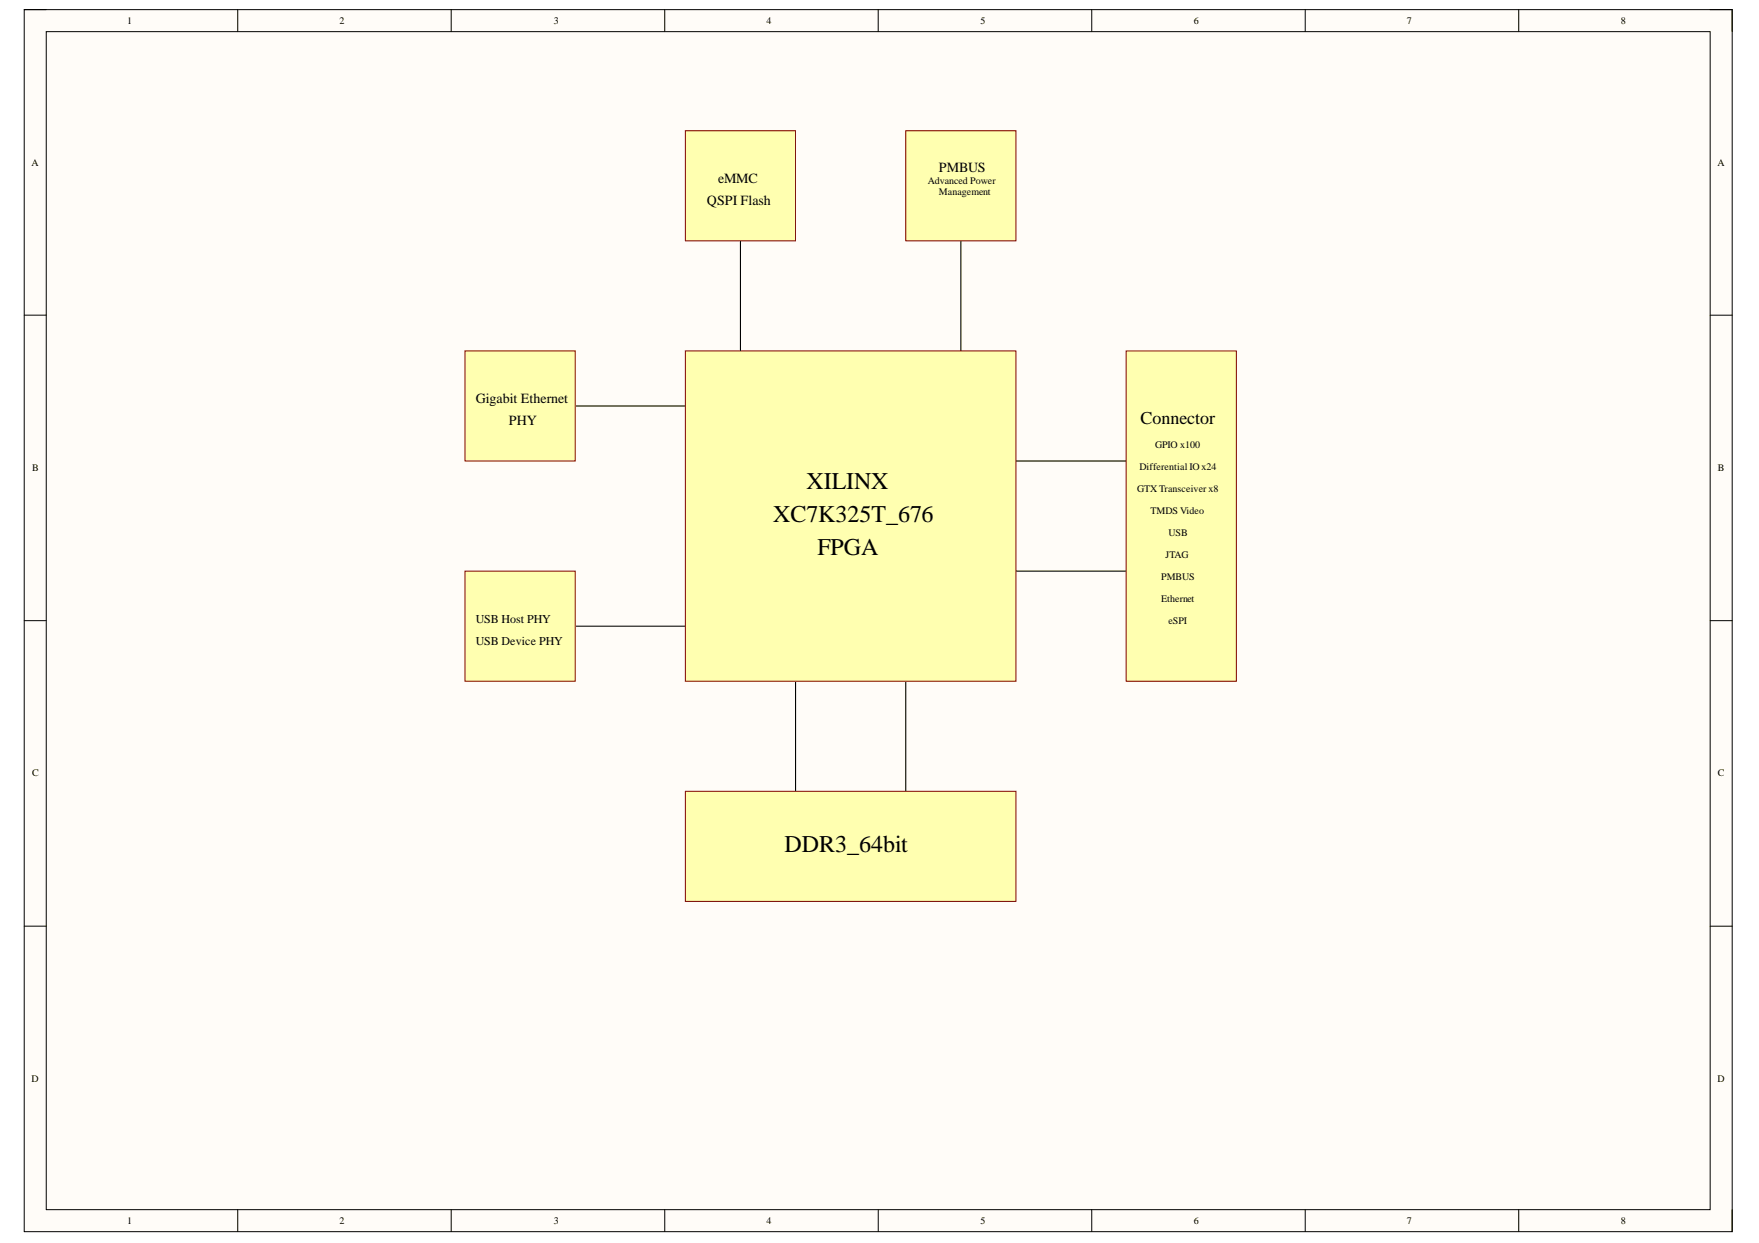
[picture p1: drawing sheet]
<svg xmlns="http://www.w3.org/2000/svg" width="297mm" height="210mm" viewBox="0 0 297 210" stroke-linecap="round" stroke-linejoin="round" font-family="sans-serif">
<defs><g id="words">
<g font-size="4.1">
<text x="136.2" y="82.5">XILINX</text>
<text x="130.6" y="88.1">XC7K325T_676</text>
<text x="138.1" y="93.7">FPGA</text>
<text x="132.5" y="143.9">DDR3_64bit</text>
</g>
<text font-size="3" x="192.6" y="71.6">Connector</text>
<g font-size="2.4">
<text x="158.5" y="29">PMBUS</text>
<text x="119.4" y="34.6">QSPI Flash</text>
<text x="121.2" y="30.8">eMMC</text>
<text x="80.3" y="68">Gigabit Ethernet</text>
<text x="85.9" y="71.7">PHY</text>
</g>
<g font-size="2">
<text x="80.3" y="105.3">USB Host PHY</text>
<text x="80.3" y="109">USB Device PHY</text>
</g>
<g font-size="1.7">
<text x="21.5" y="4.1">1</text>
<text x="57.3" y="4.1">2</text>
<text x="93.5" y="4.1">3</text>
<text x="129.5" y="4.1">4</text>
<text x="165.6" y="4.1">5</text>
<text x="201.6" y="4.1">6</text>
<text x="237.6" y="4.1">7</text>
<text x="273.7" y="4.1">8</text>
<text x="5.3" y="28">A</text>
<text x="290" y="28">A</text>
<text x="156.7" y="31">Advanced Power</text>
<text x="158.5" y="32.9">Management</text>
<text x="195.1" y="75.6">GPIO x100</text>
<text x="5.4" y="79.6">B</text>
<text x="192" y="83">GTX Transceiver x8</text>
<text x="192.4" y="79.3">Differential IO x24</text>
<text x="290.1" y="79.6">B</text>
<text x="194.3" y="86.8">TMDS Video</text>
<text x="196.8" y="94.2">JTAG</text>
<text x="197.3" y="90.5">USB</text>
<text x="196.1" y="97.9">PMBUS</text>
<text x="196.1" y="101.6">Ethernet</text>
<text x="197.3" y="105.3">eSPI</text>
<text x="5.4" y="131.1">C</text>
<text x="290.1" y="131.1">C</text>
<text x="5.3" y="182.7">D</text>
<text x="290" y="182.7">D</text>
<text x="21.5" y="206.6">1</text>
<text x="57.3" y="206.6">2</text>
<text x="93.5" y="206.6">3</text>
<text x="129.5" y="206.6">4</text>
<text x="165.6" y="206.6">5</text>
<text x="201.6" y="206.6">6</text>
<text x="237.6" y="206.6">7</text>
<text x="273.7" y="206.6">8</text>
</g>
</g></defs>
<path d="M4.1 1.6h288.4v206.4h-288.4z" fill-rule="evenodd" fill="#fffcf8"/>
<path d="M4.1 1.6h288.4v206.4h-288.4z" fill="none" stroke="#000" stroke-width=".17"/>
<path d="M7.8 5.3h281v199h-281z" fill-rule="evenodd" fill="#fffcf8"/>
<g fill="none" stroke="#000" stroke-width=".17">
<path d="M4.1 1.6h3.7M7.8 5.3h281v199h-281zM40.1 1.6v3.7M76.2 1.6v3.7M112.3 1.6v3.7M148.3 1.6v3.7M184.4 1.6v3.7M220.4 1.6v3.7M256.5 1.6v3.7M288.8 1.6h3.7v3.7M4.1 53.2h3.7M288.8 53.2h3.7"/>
<path d="M4.1 104.8h3.7M288.8 104.8h3.7M4.1 156.4h3.7M288.8 156.4h3.7M40.1 204.3v3.7M76.2 204.3v3.7M112.3 204.3v3.7M148.3 204.3v3.7M184.4 204.3v3.7M220.4 204.3v3.7M256.5 204.3v3.7M292.5 204.3v3.7"/>
</g>
<path d="M125 40.7v18.6M162.3 40.7v18.6M97.1 68.6h18.6M171.6 77.9h18.6M171.6 96.4h18.6M97.1 105.7h18.6M134.3 115v18.6M153 115v18.6" fill="none" stroke="#000" stroke-width=".19"/>
<path d="M115.7 22.1h18.6v18.6h-18.6z" fill-rule="evenodd" fill="#ffffb0"/>
<path d="M115.7 22.1h18.6v18.6h-18.6z" fill="none" stroke="#800000" stroke-width=".17"/>
<path d="M153 22.1h18.6v18.6h-18.6z" fill-rule="evenodd" fill="#ffffb0"/>
<path d="M153 22.1h18.6v18.6h-18.6z" fill="none" stroke="#800000" stroke-width=".17"/>
<path d="M115.7 59.3h55.9v55.7h-55.9z" fill-rule="evenodd" fill="#ffffb0"/>
<path d="M115.7 59.3h55.9v55.7h-55.9z" fill="none" stroke="#800000" stroke-width=".17"/>
<path d="M190.2 59.3h18.6v55.7h-18.6z" fill-rule="evenodd" fill="#ffffb0"/>
<path d="M190.2 59.3h18.6v55.7h-18.6z" fill="none" stroke="#800000" stroke-width=".17"/>
<path d="M78.5 59.3h18.6v18.6h-18.6z" fill-rule="evenodd" fill="#ffffb0"/>
<path d="M78.5 59.3h18.6v18.6h-18.6z" fill="none" stroke="#800000" stroke-width=".17"/>
<path d="M78.5 96.4h18.6v18.6h-18.6z" fill-rule="evenodd" fill="#ffffb0"/>
<path d="M78.5 96.4h18.6v18.6h-18.6z" fill="none" stroke="#800000" stroke-width=".17"/>
<path d="M115.7 133.6h55.9v18.6h-55.9z" fill-rule="evenodd" fill="#ffffb0"/>
<path d="M115.7 133.6h55.9v18.6h-55.9z" fill="none" stroke="#800000" stroke-width=".17"/>
<use href="#words"/>
</svg>
